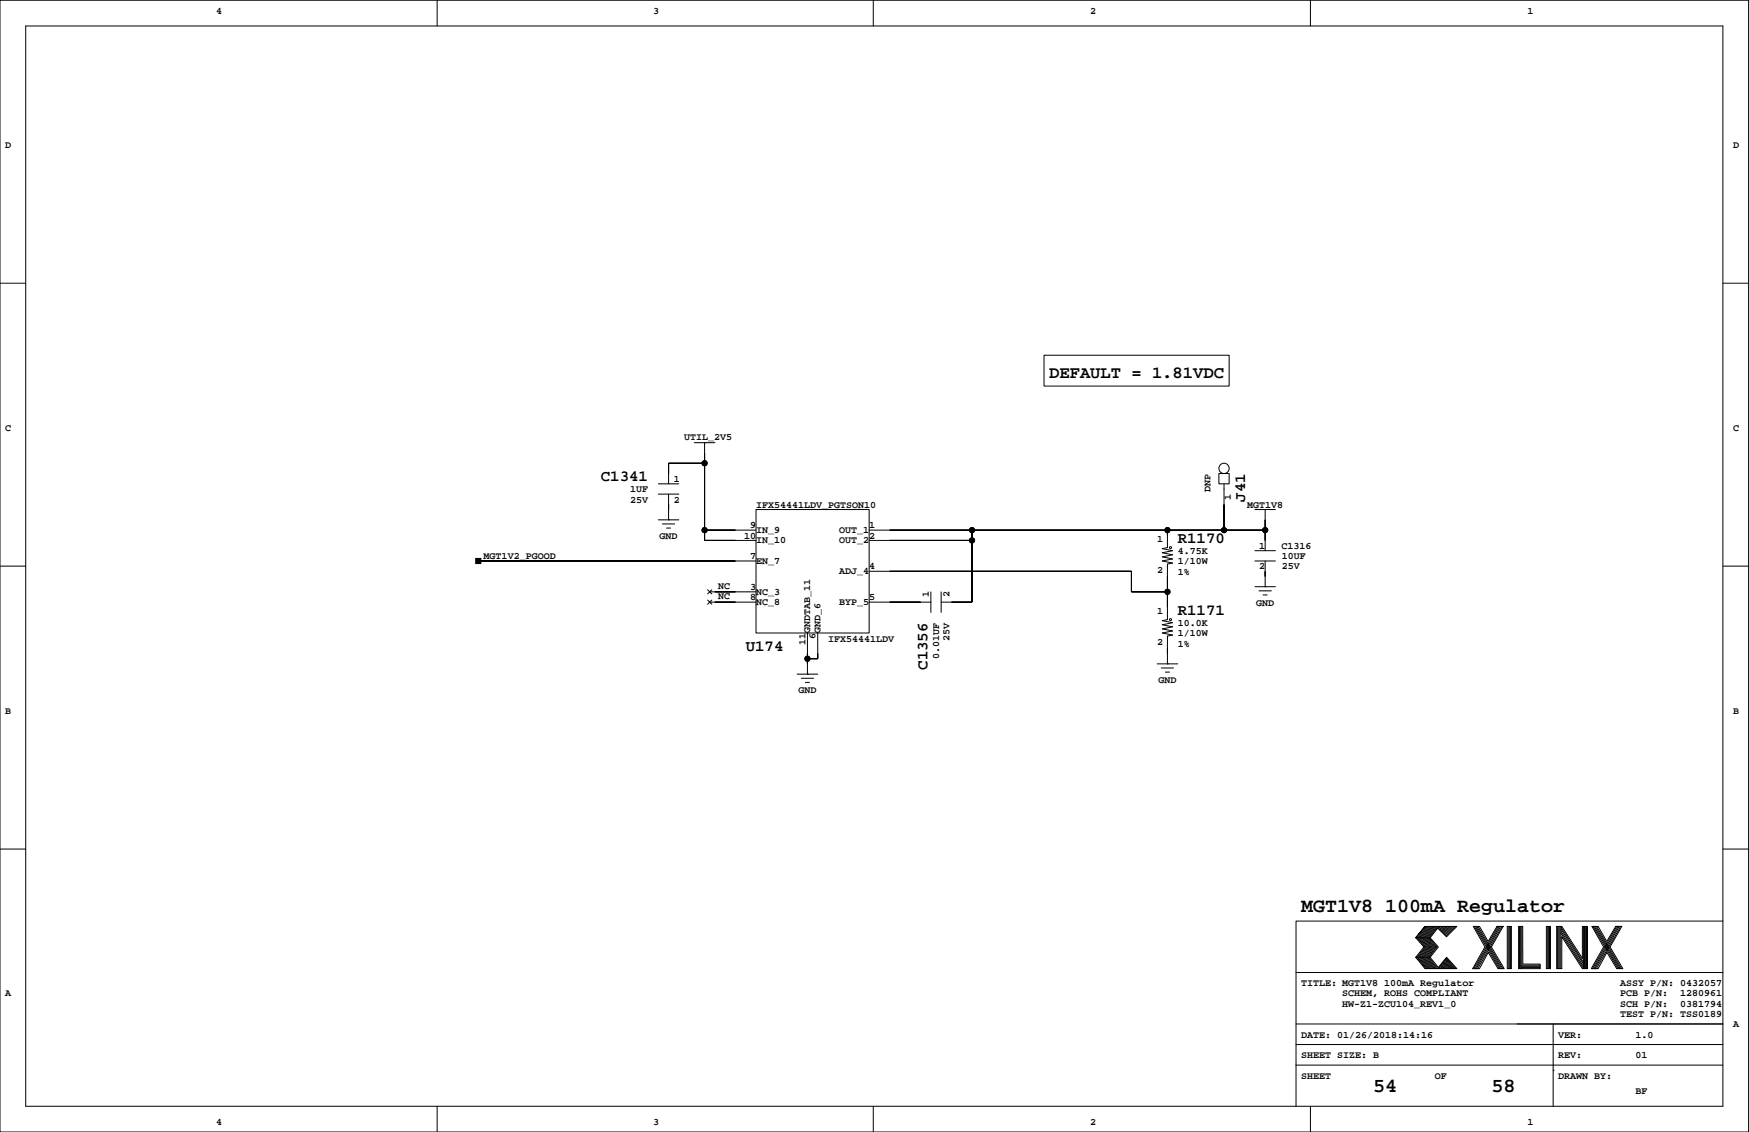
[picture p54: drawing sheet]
<svg xmlns="http://www.w3.org/2000/svg" width="432mm" height="279mm" viewBox="0 0 432 279" stroke-linecap="round" stroke-linejoin="round" font-family="sans-serif">
<defs><g id="words">
<g font-size="4.9">
<text x="321.2" y="225.2">MGT1V8 100mA Regulator</text>
<text x="339" y="269.6">54</text>
<text x="368.2" y="269.6">58</text>
</g>
<text font-size="4.2" x="259" y="93.3">DEFAULT = 1.81VDC</text>
<g font-size="3.9">
<text x="148.3" y="118.7">C1341</text>
<text x="307.4" y="123.9" transform="rotate(-90 307.4 123.9)">J41</text>
<text x="290.8" y="134">R1170</text>
<text x="290.8" y="151.7">R1171</text>
<text x="184.1" y="160.6">U174</text>
<text x="229" y="165.3" transform="rotate(-90 229 165.3)">C1356</text>
</g>
<g font-size="2.5">
<text x="53.3" y="3.4">4</text>
<text x="161.3" y="3.4">3</text>
<text x="269.2" y="3.4">2</text>
<text x="377.1" y="3.4">1</text>
<text x="1.3" y="36.4">D</text>
<text x="427.9" y="36.4">D</text>
<text x="1.3" y="106.3">C</text>
<text x="427.9" y="106.3">C</text>
<text x="168.9" y="108.6">UTIL_2V5</text>
<text x="166.3" y="119">1</text>
<text x="155.5" y="121.5">1UF</text>
<text x="155.5" y="124.1">25V</text>
<text x="166.3" y="124.1">2</text>
<text x="186.6" y="125.3">IFX54441LDV_PGTSON10</text>
<text x="298.8" y="121.3" transform="rotate(-90 298.8 121.3)">DNP</text>
<text x="303.9" y="123.4" transform="rotate(-90 303.9 123.4)">1</text>
<text x="307.9" y="125.3">MGT1V8</text>
<text x="185.2" y="130.4">9</text>
<text x="186.6" y="131.5">IN_9</text>
<text x="207.2" y="131.5">OUT_1</text>
<text x="214.6" y="130.4">1</text>
<text x="162.8" y="132.9">GND</text>
<text x="183.7" y="132.9">10</text>
<text x="186.6" y="134.1">IN_10</text>
<text x="207.2" y="134.1">OUT_2</text>
<text x="214.6" y="132.9">2</text>
<text x="285.7" y="133.8">1</text>
<text x="290.8" y="136.8">4.75K</text>
<text x="310.9" y="135.5">1</text>
<text x="316.4" y="135.5">C1316</text>
<text x="119.4" y="138">MGT1V2_PGOOD</text>
<text x="185.2" y="138">7</text>
<text x="186.6" y="139.2">EN_7</text>
<text x="207.2" y="141.7">ADJ_4</text>
<text x="214.6" y="140.6">4</text>
<text x="285.7" y="141.5">2</text>
<text x="290.8" y="139.3">1/10W</text>
<text x="290.8" y="141.8">1%</text>
<text x="310.9" y="140.6">2</text>
<text x="316.5" y="140.6">25V</text>
<text x="316.5" y="138">10UF</text>
<text x="177.3" y="145.3">NC</text>
<text x="177.3" y="147.8">NC</text>
<text x="185.2" y="148.2">8</text>
<text x="185.2" y="145.6">3</text>
<text x="186.6" y="149.3">NC_8</text>
<text x="186.6" y="146.8">NC_3</text>
<text x="207.2" y="149.3">BYP_5</text>
<text x="214.6" y="148.2">5</text>
<text x="229.3" y="147.4" transform="rotate(-90 229.3 147.4)">1</text>
<text x="234.4" y="147.4" transform="rotate(-90 234.4 147.4)">2</text>
<text x="310.1" y="149.4">GND</text>
<text x="285.7" y="151.6">1</text>
<text x="290.8" y="154.5">10.0K</text>
<text x="198.8" y="159.2" transform="rotate(-90 198.8 159.2)">11</text>
<text x="200" y="156.2" transform="rotate(-90 200 156.2)">GNDTAB_11</text>
<text x="201.4" y="157.7" transform="rotate(-90 201.4 157.7)">6</text>
<text x="202.6" y="156.2" transform="rotate(-90 202.6 156.2)">GND_6</text>
<text x="204.4" y="158.3">IFX54441LDV</text>
<text x="234.4" y="158.1" transform="rotate(-90 234.4 158.1)">25V</text>
<text x="285.7" y="159.2">2</text>
<text x="290.8" y="157.1">1/10W</text>
<text x="290.8" y="159.6">1%</text>
<text x="231.8" y="162.6" transform="rotate(-90 231.8 162.6)">0.01UF</text>
<text x="197.1" y="171">GND</text>
<text x="286" y="168.5">GND</text>
<text x="1.3" y="176.1">B</text>
<text x="427.9" y="176.1">B</text>
<text x="1.3" y="245.9">A</text>
<text x="321.2" y="243.4">TITLE: MGT1V8 100mA Regulator</text>
<text x="331.4" y="245.9">SCHEM, ROHS COMPLIANT</text>
<text x="400" y="243.4">ASSY P/N: 0432057</text>
<text x="400" y="245.9">PCB P/N:</text>
<text x="414.8" y="245.9">1280961</text>
<text x="331.4" y="248.5">HW-Z1-ZCU104_REV1_0</text>
<text x="400" y="251">TEST P/N: TSS0189</text>
<text x="400" y="248.5">SCH P/N:</text>
<text x="414.8" y="248.5">0381794</text>
<text x="321.2" y="256.1">DATE: 01/26/2018:14:16</text>
<text x="384.7" y="256.1">VER:</text>
<text x="403.8" y="256.1">1.0</text>
<text x="427.9" y="253.6">A</text>
<text x="321.2" y="261.2">SHEET SIZE: B</text>
<text x="384.7" y="261.2">REV:</text>
<text x="403.8" y="261.2">01</text>
<text x="321.2" y="266.3">SHEET</text>
<text x="354.2" y="266.3">OF</text>
<text x="384.7" y="266.3">DRAWN BY:</text>
<text x="403.8" y="270.1">BF</text>
<text x="53.3" y="277.7">4</text>
<text x="161.3" y="277.7">3</text>
<text x="269.2" y="277.7">2</text>
<text x="377.1" y="277.7">1</text>
</g>
</g></defs>
<g fill="none" stroke="#000" stroke-width=".25">
<path d="M0 .1h431.7v279.3h-431.7zM6.3 6.4h419.1v266.7h-419.1zM107.9 .1v6.3M215.6 .1v6.3M323.5 .1v6.3M0 69.9h6.3M425.4 69.9h6.3M257.8 87.7h45.7v7.6h-45.7zM162.5 119.4h5.1M171.4 109.3h5.1M174 109.3h.1M174 109.3v24.1h12.6"/>
<path d="M174 114.3h-8.9v5.1M300.9 116.9h2.6v2.5h-2.6zM302.2 119.4v11.4M0 139.7h6.3M118.1 138.5h68.5M162.5 122h5.1M162.5 128.3h5.1M163.5 129.3h3.1M164.6 130.3h1M165.1 128.3h.1M165.1 122v6.3M174 130.8h12.6"/>
<path d="M186.6 125.8h28v30.4h-28zM214.6 133.4h25.4M214.6 130.8h97.7M240 130.8v17.8h-7.6M288.2 130.8v4.4l-1.2 .2 2.5 .5-2.5 .5 2.5 .5-2.5 .5 2.5 .6-2.5 .5 2.5 .5-1.3 .2v13.7l-1.2 .3 2.5 .5-2.5 .5 2.5 .5-2.5 .5 2.5 .5-2.5 .5 2.5 .5-1.3 .3v6.9M309.8 125.8h5.1M309.8 138.5h5.1M309.8 135.9h5.1M312.3 125.8h.1M312.3 125.8v10.1M312.3 138.5v6.3M425.4 139.7h6.3"/>
<path d="M174.7 145.6l1 1M174.7 148.1l1 1M175.2 148.6h11.4M175.2 146.1h11.4M175.7 145.6l-1 1M175.7 148.1l-1 1M199.3 156.2v10.2M201.9 156.2v6.4h-2.6M214.6 148.6h15.2M214.6 141h64.7v5.1h8.9M229.8 146.1v5.1M232.4 146.1v5.1"/>
<path d="M309.8 144.8h5.1M310.8 145.8h3.1M311.8 146.8h1.1M312.3 144.8h.1M196.8 166.4h5.1M197.8 167.4h3.1M198.8 168.4h1.1M199.3 166.4h.1M285.7 163.9h5.1M286.7 164.9h3M287.7 165.9h1M288.2 163.9h.1"/>
<path d="M0 209.6h6.3M425.4 209.6h6.3M349.5 236.3h3.6M349.9 231.5l1.9 2.2-2 2.6 2.2 2.8M350.1 236.3l2.2 2.8M350.2 231.5l1.9 2.3-2 2.5M350.4 236.3l2.2 2.8M350.5 231.5l1.9 2.3-2 2.5M350.6 236.3l2.3 2.7M350.8 231.5l1.9 2.3-2 2.5M351 236.3l2.2 2.8M351.1 231.5l1.9 2.3-2 2.5"/>
<path d="M351.3 236.3l2.2 2.8M351.4 231.5l1.9 2.3-2 2.5M351.6 236.3l2.2 2.8M351.7 231.5l1.9 2.2M351.8 228.7l-2.3 2.8 2.3-2.8h7.9l-2.6 2.5-2.1-2.1-1.9 2.4 2 2.2-2 2.6 2 2.5 2-2.5 2.6 2.8h-7.9l-2.3-2.8M351.9 236.3l2.2 2.8M352 231.5l1.9 2.2M352.1 228.7l-2.2 2.7M352.2 236.3l2.2 2.8M352.3 231.5l1.9 2.3-2 2.5M352.4 228.7l-2.2 2.7M352.5 236.3l2.2 2.8"/>
<path d="M352.6 231.5l1.9 2.2M352.7 228.7l-2.2 2.7M352.8 236.3l2.2 2.8M352.8 231.5l2 2.2M353 228.7l-2.2 2.7M353.1 231.5h-3.6l2.1 2.2-2.1 2.6M353.2 228.7l-2.1 2.7M353.6 233.8l-2 2.5M353.6 228.7l-2.2 2.7M353.8 228.7l-2.1 2.7M353.9 233.8l-1.9 2.4M354.1 228.7l-2.1 2.7"/>
<path d="M354.4 228.7l-2.1 2.7M354.5 233.8l-2 2.5M354.7 228.7l-2.1 2.7M354.8 233.8l-2 2.5M355 228.7l-2.1 2.7M355.2 238.8l.2 .3M355.3 238.6l.4 .5M355.4 228.7l-.4 .4M355.4 238.4l.6 .7M355.6 238.3l.7 .8M355.7 238.1l.9 1M355.7 228.7l-.5 .5"/>
<path d="M355.9 237.9l1 1.2M356 237.8l1.2 1.3M356.1 228.7l-.8 .7M356.1 237.6l1.4 1.4M356.3 237.4l1.5 1.7M356.4 237.2l1.6 1.9M356.5 228.7l-1 .9M356.5 237.1l1.8 2M356.7 236.9l1.9 2.2M356.8 236.7l2.1 2.4M356.8 228.7l-1.1 1.1M356.9 236.6l2.3 2.5"/>
<path d="M357.1 236.5l2.3 2.6M357.2 228.7l-1.3 1.2M357.5 228.7l-1.4 1.4M357.8 228.7l-1.6 1.6M358.2 228.7l-1.8 1.7M358.5 228.7l-1.9 1.9M359 228.7l-2.2 2.1M359.3 228.7l-2.3 2.3M364 228.7l6.1 10.4M364.3 228.7l6.1 10.4M364.6 228.7l6.1 10.4M364.9 228.7l6.1 10.4"/>
<path d="M367.4 232.3l-2.1-3.6h-1.6l2.9 5-3 5.4h1.7l2.1-4 2.4 4h1.6l-3.2-5.4M369.6 228.7l-2.2 3.6M369.8 228.7l-5.9 10.4M370.2 228.7l-6 10.4M370.5 228.7l-6 10.4M370.8 228.7l-6 10.4M371.1 228.7h-1.5h1.5l-2.9 5M372.1 228.7h1v10.4h-1zM372.4 228.7v10.4M372.6 228.7v10.4M372.9 228.7v10.4M374.9 228.7h1v9.3h4.3v1.1h-5.3z"/>
<path d="M375.1 228.7v10.4M375.4 228.7v10.4M375.7 228.7v10.4M375.7 238.2h4.5M375.7 238.5h4.5M375.7 238.8h4.5M381.8 228.7h1v10.4h-1zM382 228.7v10.4M382.3 228.7v10.4M382.5 228.7v10.4M384.3 228.7h1.3l5.1 7.8v-7.8h1.2v10.4h-1.2l-5.1-7.9v7.9h-1.3zM384.5 228.7v10.4"/>
<path d="M384.8 228.7v10.4M385.1 228.7v10.4M385.3 228.7v10.4M385.3 230.3l5.6 8.7M385.3 229.8l5.6 8.7M385.3 229.2l5.6 8.7M385.3 228.8l5.6 8.7M390.9 228.7v10.4M391.2 228.7v10.4M391.5 228.7v10.4M391.7 228.6v10.4M393.3 228.7l6.1 10.4"/>
<path d="M393.6 228.7l6.1 10.4M393.9 228.7l6.1 10.4M394.2 228.7l6.1 10.4M396.7 232.3l-2.1-3.6h-1.6l2.9 5-3 5.4M397.5 233.7l3.2 5.4h-1.6l-2.4-4-2.2 4h-1.6M398.9 228.7l-2.2 3.6M399.1 228.7l-6 10.4M399.4 228.7l-5.9 10.4M399.7 228.7l-5.9 10.4M400.1 228.7l-6 10.4M400.4 228.7h-1.5h1.5l-2.9 5M425.4 227.3h-105.4v35.6"/>
<path d="M320 257.8h105.4M320 252.7h105.4M320 240h105.4M383.5 252.7v20.4M107.9 273.1v6.3M215.6 273.1v6.3M320 262.9v10.2M320 262.9h105.4M323.5 273.1v6.3M383.5 264.2h.1"/>
<circle cx="174" cy="114.3" r=".63"/>
<circle cx="302.2" cy="115.6" r="1.27"/>
<circle cx="174" cy="130.8" r=".63"/>
<circle cx="240" cy="133.4" r=".63"/>
<circle cx="240" cy="130.8" r=".63"/>
<circle cx="288.2" cy="130.8" r=".63"/>
<circle cx="289" cy="135.2" r=".25"/>
<circle cx="302.2" cy="130.8" r=".63"/>
<circle cx="312.3" cy="130.8" r=".63"/>
<circle cx="288.2" cy="146.1" r=".63"/>
<circle cx="289" cy="152.9" r=".25"/>
<circle cx="199.3" cy="162.6" r=".63"/>
</g>
<g fill="#000" stroke="#000" stroke-width=".25">
<path d="M165.1 114.3v2.6z" fill-rule="evenodd"/>
<path d="M165.1 114.3h8.9z" fill-rule="evenodd"/>
<path d="M174 114.3v16.5z" fill-rule="evenodd"/>
<path d="M174 111.8v2.5z" fill-rule="evenodd"/>
<path d="M117.4 137.8h1.3v1.3h-1.3z" fill-rule="evenodd"/>
<path d="M165.1 124.5v1.3z" fill-rule="evenodd"/>
<path d="M174 130.8v2.6z" fill-rule="evenodd"/>
<path d="M118.1 138.5h63.5z" fill-rule="evenodd"/>
<path d="M174 133.4h7.6z" fill-rule="evenodd"/>
<path d="M174 130.8h7.6z" fill-rule="evenodd"/>
<path d="M219.7 130.8h20.3z" fill-rule="evenodd"/>
<path d="M240 130.8v2.6z" fill-rule="evenodd"/>
<path d="M219.7 133.4h20.3z" fill-rule="evenodd"/>
<path d="M240 133.4v15.2z" fill-rule="evenodd"/>
<path d="M288.2 130.8v1.3z" fill-rule="evenodd"/>
<path d="M240 130.8h48.2z" fill-rule="evenodd"/>
<path d="M302.2 124.5v6.3z" fill-rule="evenodd"/>
<path d="M288.2 130.8h14z" fill-rule="evenodd"/>
<path d="M312.3 130.8v2.6z" fill-rule="evenodd"/>
<path d="M312.3 128.3v2.5z" fill-rule="evenodd"/>
<path d="M302.2 130.8h10.1z" fill-rule="evenodd"/>
<path d="M176.5 146.1h5.1z" fill-rule="evenodd"/>
<path d="M176.5 148.6h5.1z" fill-rule="evenodd"/>
<path d="M219.7 148.6h7.6z" fill-rule="evenodd"/>
<path d="M234.9 148.6h5.1z" fill-rule="evenodd"/>
<path d="M279.3 141v5.1z" fill-rule="evenodd"/>
<path d="M219.7 141h59.6z" fill-rule="evenodd"/>
<path d="M288.2 146.1v3.8z" fill-rule="evenodd"/>
<path d="M288.2 142.3v3.8z" fill-rule="evenodd"/>
<path d="M279.3 146.1h8.9z" fill-rule="evenodd"/>
<path d="M312.3 141v1.3z" fill-rule="evenodd"/>
<path d="M199.3 162.6v1.3z" fill-rule="evenodd"/>
<path d="M199.3 161.3v1.3z" fill-rule="evenodd"/>
<path d="M199.3 162.6h2.6z" fill-rule="evenodd"/>
<path d="M201.9 161.3v1.3z" fill-rule="evenodd"/>
<path d="M288.2 160v1.3z" fill-rule="evenodd"/>
<circle cx="174" cy="114.3" r=".63"/>
<circle cx="174" cy="130.8" r=".63"/>
<circle cx="240" cy="133.4" r=".63"/>
<circle cx="240" cy="130.8" r=".63"/>
<circle cx="288.2" cy="130.8" r=".63"/>
<circle cx="302.2" cy="130.8" r=".63"/>
<circle cx="312.3" cy="130.8" r=".63"/>
<circle cx="288.2" cy="146.1" r=".63"/>
<circle cx="199.3" cy="162.6" r=".63"/>
</g>
<use href="#words"/>
</svg>
